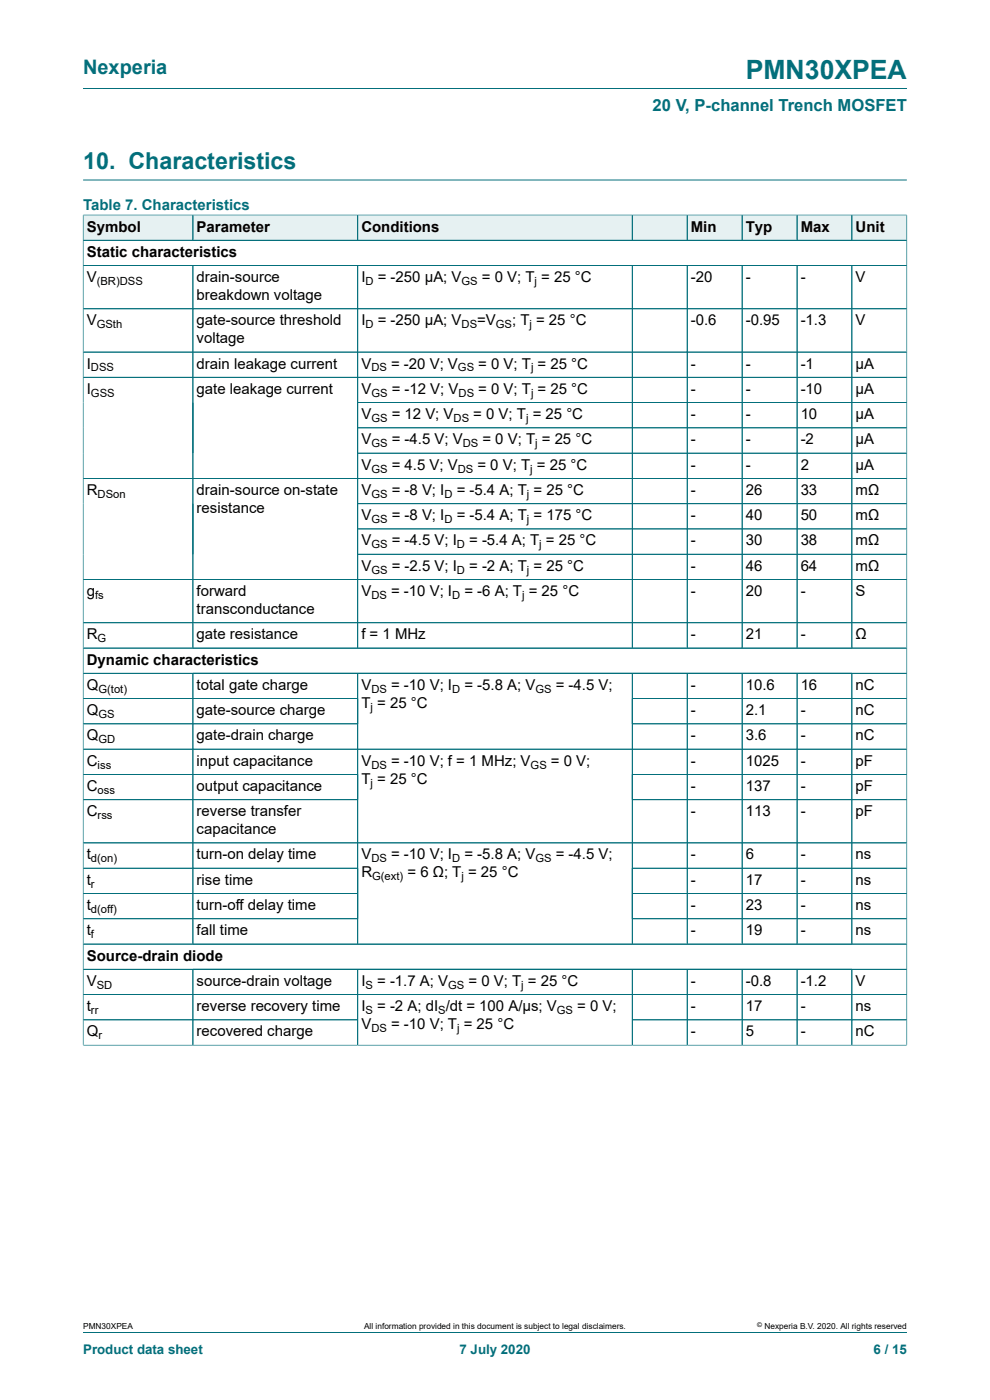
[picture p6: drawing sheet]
<svg xmlns="http://www.w3.org/2000/svg" width="210mm" height="297mm" viewBox="0 0 210 297" stroke-linecap="round" stroke-linejoin="round" font-family="sans-serif">
<defs><g id="words">
<text font-size="5.6" fill="#036f7b" x="158.2" y="16.8">PMN30XPEA</text>
<text font-size="4.9" fill="#036f7b" x="17.6" y="35.9">10. Characteristics</text>
<text font-size="4.2" fill="#036f7b" x="17.6" y="15.6">Nexperia</text>
<text font-size="3.5" fill="#036f7b" x="138.4" y="23.7">20 V, P-channel Trench MOSFET</text>
<text font-size="3.2" fill="#036f7b" x="17.6" y="44.5">Table 7. Characteristics</text>
<g font-size="3.2">
<text x="18.4" y="49.1">Symbol</text>
<text x="41.7" y="49.1">Parameter</text>
<text x="76.7" y="49.1">Conditions</text>
<text x="146.5" y="49.1">Min</text>
<text x="158.2" y="49.1">Typ</text>
<text x="169.8" y="49.1">Max</text>
<text x="181.5" y="49.1">Unit</text>
<text x="18.4" y="54.5">Static characteristics</text>
<text x="18.4" y="59.8">V</text>
<text x="41.7" y="59.8">drain-source</text>
<text x="76.7" y="59.8">I</text>
<text x="80.1" y="59.8">= -250 µA; V</text>
<text x="102.2" y="59.8">= 0 V; T = 25 °C</text>
<text x="146.5" y="59.8">-20</text>
<text x="158.2" y="59.8">-</text>
<text x="169.8" y="59.8">-</text>
<text x="181.5" y="59.8">V</text>
<text x="41.7" y="63.7">breakdown voltage</text>
<text x="18.4" y="69">V</text>
<text x="41.7" y="69">gate-source threshold</text>
<text x="76.7" y="69">I</text>
<text x="80.1" y="69">= -250 µA; V</text>
<text x="101.2" y="69">=V</text>
<text x="108.6" y="69">; T = 25 °C</text>
<text x="146.5" y="69">-0.6</text>
<text x="158.2" y="69">-0.95</text>
<text x="169.8" y="69">-1.3</text>
<text x="181.5" y="69">V</text>
<text x="41.7" y="72.8">voltage</text>
<text x="18.4" y="78.2">I</text>
<text x="18.4" y="83.5">I</text>
<text x="41.7" y="78.2">drain leakage current</text>
<text x="41.7" y="83.5">gate leakage current</text>
<text x="76.7" y="78.2">V</text>
<text x="76.7" y="83.5">V</text>
<text x="83" y="78.2">= -20 V; V</text>
<text x="83.1" y="83.5">= -12 V; V</text>
<text x="101.5" y="78.2">= 0 V; T = 25 °C</text>
<text x="101.5" y="83.5">= 0 V; T = 25 °C</text>
<text x="146.5" y="78.2">-</text>
<text x="146.5" y="83.5">-</text>
<text x="158.2" y="78.2">-</text>
<text x="158.2" y="83.5">-</text>
<text x="169.8" y="78.2">-1</text>
<text x="169.8" y="83.5">-10</text>
<text x="181.5" y="78.2">µA</text>
<text x="181.5" y="83.5">µA</text>
<text x="76.7" y="88.9">V</text>
<text x="83.1" y="88.9">= 12 V; V</text>
<text x="100.4" y="88.9">= 0 V; T = 25 °C</text>
<text x="146.5" y="88.9">-</text>
<text x="158.2" y="88.9">-</text>
<text x="169.8" y="88.9">10</text>
<text x="181.5" y="88.9">µA</text>
<text x="76.7" y="94.3">V</text>
<text x="83.1" y="94.3">= -4.5 V; V</text>
<text x="102.3" y="94.3">= 0 V; T = 25 °C</text>
<text x="146.5" y="94.3">-</text>
<text x="158.2" y="94.3">-</text>
<text x="169.8" y="94.3">-2</text>
<text x="181.5" y="94.3">µA</text>
<text x="76.7" y="99.6">V</text>
<text x="83.1" y="99.6">= 4.5 V; V</text>
<text x="101.3" y="99.6">= 0 V; T = 25 °C</text>
<text x="146.5" y="99.6">-</text>
<text x="158.2" y="99.6">-</text>
<text x="169.8" y="99.6">2</text>
<text x="181.5" y="99.6">µA</text>
<text x="18.4" y="105">R</text>
<text x="41.7" y="105">drain-source on-state</text>
<text x="76.7" y="105">V</text>
<text x="83.1" y="105">= -8 V; I</text>
<text x="96.9" y="105">= -5.4 A; T = 25 °C</text>
<text x="146.5" y="105">-</text>
<text x="158.2" y="105">26</text>
<text x="169.8" y="105">33</text>
<text x="181.5" y="105">mΩ</text>
<text x="41.7" y="108.8">resistance</text>
<text x="76.7" y="110.4">V</text>
<text x="83.1" y="110.4">= -8 V; I</text>
<text x="96.9" y="110.4">= -5.4 A; T = 175 °C</text>
<text x="146.5" y="110.4">-</text>
<text x="158.2" y="110.4">40</text>
<text x="169.8" y="110.4">50</text>
<text x="181.5" y="110.4">mΩ</text>
<text x="76.7" y="115.7">V</text>
<text x="83.1" y="115.7">= -4.5 V; I</text>
<text x="99.5" y="115.7">= -5.4 A; T = 25 °C</text>
<text x="146.5" y="115.7">-</text>
<text x="158.2" y="115.7">30</text>
<text x="169.8" y="115.7">38</text>
<text x="181.5" y="115.7">mΩ</text>
<text x="76.7" y="121.1">V</text>
<text x="83.1" y="121.1">= -2.5 V; I</text>
<text x="99.5" y="121.1">= -2 A; T = 25 °C</text>
<text x="146.5" y="121.1">-</text>
<text x="158.2" y="121.1">46</text>
<text x="169.8" y="121.1">64</text>
<text x="181.5" y="121.1">mΩ</text>
<text x="18.4" y="126.4">g</text>
<text x="41.7" y="126.4">forward</text>
<text x="41.7" y="130.3">transconductance</text>
<text x="76.7" y="126.4">V</text>
<text x="83" y="126.4">= -10 V; I</text>
<text x="98.5" y="126.4">= -6 A; T = 25 °C</text>
<text x="146.5" y="126.4">-</text>
<text x="158.2" y="126.4">20</text>
<text x="169.8" y="126.4">-</text>
<text x="181.5" y="126.4">S</text>
<text x="18.4" y="135.6">R</text>
<text x="41.7" y="135.6">gate resistance</text>
<text x="76.7" y="135.6">f = 1 MHz</text>
<text x="146.5" y="135.6">-</text>
<text x="158.2" y="135.6">21</text>
<text x="169.8" y="135.6">-</text>
<text x="181.5" y="135.6">Ω</text>
<text x="18.4" y="141">Dynamic characteristics</text>
<text x="18.4" y="146.3">Q</text>
<text x="41.7" y="146.3">total gate charge</text>
<text x="76.7" y="146.3">V</text>
<text x="83" y="146.3">= -10 V; I</text>
<text x="98.5" y="146.3">= -5.8 A; V</text>
<text x="117.9" y="146.3">= -4.5 V;</text>
<text x="146.5" y="146.3">-</text>
<text x="158.2" y="146.3">10.6</text>
<text x="169.8" y="146.3">16</text>
<text x="181.5" y="146.3">nC</text>
<text x="18.4" y="151.7">Q</text>
<text x="41.7" y="151.7">gate-source charge</text>
<text x="76.7" y="150.2">T = 25 °C</text>
<text x="146.5" y="151.7">-</text>
<text x="158.2" y="151.7">2.1</text>
<text x="169.8" y="151.7">-</text>
<text x="181.5" y="151.7">nC</text>
<text x="18.4" y="157.1">Q</text>
<text x="41.7" y="157.1">gate-drain charge</text>
<text x="146.5" y="157.1">-</text>
<text x="158.2" y="157.1">3.6</text>
<text x="169.8" y="157.1">-</text>
<text x="181.5" y="157.1">nC</text>
<text x="18.4" y="162.4">C</text>
<text x="18.4" y="167.8">C</text>
<text x="41.7" y="162.4">input capacitance</text>
<text x="41.7" y="167.8">output capacitance</text>
<text x="76.7" y="162.4">V</text>
<text x="76.7" y="166.2">T = 25 °C</text>
<text x="83" y="162.4">= -10 V; f = 1 MHz; V</text>
<text x="116.9" y="162.4">= 0 V;</text>
<text x="146.5" y="162.4">-</text>
<text x="146.5" y="167.8">-</text>
<text x="158.2" y="162.4">1025</text>
<text x="158.2" y="167.8">137</text>
<text x="169.8" y="162.4">-</text>
<text x="169.8" y="167.8">-</text>
<text x="181.5" y="162.4">pF</text>
<text x="181.5" y="167.8">pF</text>
<text x="18.4" y="173.2">C</text>
<text x="41.7" y="173.2">reverse transfer</text>
<text x="146.5" y="173.2">-</text>
<text x="158.2" y="173.2">113</text>
<text x="169.8" y="173.2">-</text>
<text x="181.5" y="173.2">pF</text>
<text x="41.7" y="177">capacitance</text>
<text x="18.4" y="182.3">t</text>
<text x="41.7" y="182.3">turn-on delay time</text>
<text x="76.7" y="182.3">V</text>
<text x="83" y="182.3">= -10 V; I</text>
<text x="98.5" y="182.3">= -5.8 A; V</text>
<text x="117.9" y="182.3">= -4.5 V;</text>
<text x="146.5" y="182.3">-</text>
<text x="158.2" y="182.3">6</text>
<text x="169.8" y="182.3">-</text>
<text x="181.5" y="182.3">ns</text>
<text x="18.4" y="187.7">t</text>
<text x="41.7" y="187.7">rise time</text>
<text x="76.7" y="186.1">R</text>
<text x="86.4" y="186.1">= 6 Ω; T = 25 °C</text>
<text x="146.5" y="187.7">-</text>
<text x="158.2" y="187.7">17</text>
<text x="169.8" y="187.7">-</text>
<text x="181.5" y="187.7">ns</text>
<text x="18.4" y="193.1">t</text>
<text x="41.7" y="193.1">turn-off delay time</text>
<text x="146.5" y="193.1">-</text>
<text x="158.2" y="193.1">23</text>
<text x="169.8" y="193.1">-</text>
<text x="181.5" y="193.1">ns</text>
<text x="18.4" y="198.4">t</text>
<text x="18.4" y="203.8">Source-drain diode</text>
<text x="41.7" y="198.4">fall time</text>
<text x="146.5" y="198.4">-</text>
<text x="158.2" y="198.4">19</text>
<text x="169.8" y="198.4">-</text>
<text x="181.5" y="198.4">ns</text>
<text x="18.4" y="209.1">V</text>
<text x="41.7" y="209.1">source-drain voltage</text>
<text x="76.7" y="209.1">I</text>
<text x="80" y="209.1">= -1.7 A; V</text>
<text x="99.4" y="209.1">= 0 V; T = 25 °C</text>
<text x="146.5" y="209.1">-</text>
<text x="158.2" y="209.1">-0.8</text>
<text x="169.8" y="209.1">-1.2</text>
<text x="181.5" y="209.1">V</text>
<text x="18.4" y="214.5">t</text>
<text x="41.7" y="214.5">reverse recovery time</text>
<text x="76.7" y="214.5">I</text>
<text x="80" y="214.5">= -2 A; dI /dt = 100 A/µs; V</text>
<text x="122.4" y="214.5">= 0 V;</text>
<text x="146.5" y="214.5">-</text>
<text x="158.2" y="214.5">17</text>
<text x="169.8" y="214.5">-</text>
<text x="181.5" y="214.5">ns</text>
<text x="18.4" y="219.9">Q</text>
<text x="41.7" y="219.9">recovered charge</text>
<text x="76.7" y="218.3">V</text>
<text x="83" y="218.3">= -10 V; T = 25 °C</text>
<text x="146.5" y="219.9">-</text>
<text x="158.2" y="219.9">5</text>
<text x="169.8" y="219.9">-</text>
<text x="181.5" y="219.9">nC</text>
</g>
<g font-size="2.8" fill="#036f7b">
<text x="17.6" y="287.2">Product data sheet</text>
<text x="97.5" y="287.2">7 July 2020</text>
<text x="185.3" y="287.2">6 / 15</text>
</g>
<g font-size="2.4">
<text x="20.5" y="60.5">(BR)DSS</text>
<text x="77.5" y="60.5">D</text>
<text x="97.9" y="60.5">GS</text>
<text x="113.4" y="60.5">j</text>
<text x="20.5" y="69.6">GSth</text>
<text x="77.5" y="69.6">D</text>
<text x="97.9" y="69.6">DS</text>
<text x="105.2" y="69.6">GS</text>
<text x="112.3" y="69.6">j</text>
<text x="19.3" y="78.8">DSS</text>
<text x="78.8" y="78.8">DS</text>
<text x="97.1" y="78.8">GS</text>
<text x="112.6" y="78.8">j</text>
<text x="19.3" y="84.2">GSS</text>
<text x="78.8" y="84.2">GS</text>
<text x="78.8" y="89.5">GS</text>
<text x="96.2" y="89.5">DS</text>
<text x="97.3" y="84.2">DS</text>
<text x="111.6" y="89.5">j</text>
<text x="112.6" y="84.2">j</text>
<text x="78.8" y="94.9">GS</text>
<text x="98.2" y="94.9">DS</text>
<text x="113.5" y="94.9">j</text>
<text x="78.8" y="100.3">GS</text>
<text x="97.1" y="100.3">DS</text>
<text x="112.5" y="100.3">j</text>
<text x="20.7" y="105.6">DSon</text>
<text x="78.8" y="105.6">GS</text>
<text x="94.3" y="105.6">D</text>
<text x="111.8" y="105.6">j</text>
<text x="78.8" y="111">GS</text>
<text x="94.3" y="111">D</text>
<text x="111.8" y="111">j</text>
<text x="78.8" y="116.3">GS</text>
<text x="96.9" y="116.3">D</text>
<text x="114.4" y="116.3">j</text>
<text x="78.8" y="121.7">GS</text>
<text x="96.9" y="121.7">D</text>
<text x="111.8" y="121.7">j</text>
<text x="20.2" y="127.1">fs</text>
<text x="78.8" y="127.1">DS</text>
<text x="95.9" y="127.1">D</text>
<text x="110.7" y="127.1">j</text>
<text x="20.7" y="136.2">G</text>
<text x="20.9" y="147">G(tot)</text>
<text x="78.8" y="147">DS</text>
<text x="95.9" y="147">D</text>
<text x="113.6" y="147">GS</text>
<text x="20.9" y="152.3">GS</text>
<text x="78.6" y="150.8">j</text>
<text x="20.9" y="157.7">GD</text>
<text x="20.7" y="163">iss</text>
<text x="78.6" y="166.9">j</text>
<text x="78.8" y="163">DS</text>
<text x="112.6" y="163">GS</text>
<text x="20.7" y="168.4">oss</text>
<text x="20.7" y="173.8">rss</text>
<text x="19.3" y="182.9">d(on)</text>
<text x="78.8" y="182.9">DS</text>
<text x="95.9" y="182.9">D</text>
<text x="113.6" y="182.9">GS</text>
<text x="19.3" y="188.3">r</text>
<text x="78.9" y="186.8">G(ext)</text>
<text x="97.9" y="186.8">j</text>
<text x="19.3" y="193.7">d(off)</text>
<text x="19.3" y="199">f</text>
<text x="20.5" y="209.8">SD</text>
<text x="77.5" y="209.8">S</text>
<text x="95.1" y="209.8">GS</text>
<text x="110.6" y="209.8">j</text>
<text x="19.3" y="215.1">rr</text>
<text x="77.5" y="215.1">S</text>
<text x="93" y="215.1">S</text>
<text x="118.1" y="215.1">GS</text>
<text x="20.9" y="220.5">r</text>
<text x="78.8" y="218.9">DS</text>
<text x="97" y="218.9">j</text>
</g>
<g font-size="1.8">
<text x="17.6" y="282">PMN30XPEA</text>
<text x="77.2" y="282">All information provided in this document is subject to legal disclaimers.</text>
<text x="162.2" y="282">Nexperia B.V. 2020. All rights reserved</text>
</g>
<text font-size="1.4" x="160.6" y="281.6">©</text>
</g></defs>
<path d="M17.6 18.8h174.8M17.6 38.2h174.8" fill="none" stroke="#036f7b" stroke-width=".21"/>
<path d="M17.7 45.7h23.2v5.2h-23.2z" fill="#e6f1f2"/>
<path d="M17.6 45.5v5.5h23.3v-5.4h-23.3" fill="none" stroke="#036f7b" stroke-width=".21"/>
<path d="M41 45.7h34.8v5.2h-34.8z" fill="#e6f1f2"/>
<path d="M40.9 45.6h35v5.4h-35z" fill="none" stroke="#036f7b" stroke-width=".21"/>
<path d="M75.9 45.7h58.1v5.2h-58.1z" fill="#e6f1f2"/>
<path d="M75.9 45.6h58.2v5.4h-58.2z" fill="none" stroke="#036f7b" stroke-width=".21"/>
<path d="M134.2 45.7h11.5v5.2h-11.5z" fill="#e6f1f2"/>
<path d="M134.1 45.6h11.7v5.4h-11.7z" fill="none" stroke="#036f7b" stroke-width=".21"/>
<path d="M145.8 45.7h11.5v5.2h-11.5z" fill="#e6f1f2"/>
<path d="M145.8 45.6h11.6v5.4h-11.6z" fill="none" stroke="#036f7b" stroke-width=".21"/>
<path d="M157.5 45.7h11.5v5.2h-11.5z" fill="#e6f1f2"/>
<path d="M157.4 45.6h11.7v5.4h-11.7z" fill="none" stroke="#036f7b" stroke-width=".21"/>
<path d="M169.1 45.7h11.5v5.2h-11.5z" fill="#e6f1f2"/>
<path d="M169.1 45.6h11.6v5.4h-11.6z" fill="none" stroke="#036f7b" stroke-width=".21"/>
<path d="M180.8 45.7h11.5v5.2h-11.5z" fill="#e6f1f2"/>
<g fill="none" stroke="#036f7b" stroke-width=".21">
<path d="M17.6 56.3h174.8M17.6 51h174.8M17.6 45.7v176.1M17.7 45.6h174.7M40.9 56.3v81.2M40.9 45.7v5.2M75.9 56.3v81.2M75.9 45.7v5.2M134.1 45.7v5.2M134.1 56.3v81.2M145.8 45.7v5.2M145.8 56.3v81.2"/>
<path d="M157.4 45.7v5.2M157.4 56.3v81.2M169.1 45.7v5.2M169.1 56.3v81.2M180.7 45.6v5.4M180.7 56.3v81.2M192.4 45.5v176.3M17.6 65.5h174.8M17.6 74.7h174.8M17.6 80h174.8M75.9 85.4h116.5M75.9 90.8h116.5"/>
<path d="M75.9 96.1h116.5M17.6 101.5h174.8M75.9 106.9h116.5M75.9 112.2h116.5M75.9 117.6h116.5M17.6 122.9h174.8M17.6 132.1h174.8M17.6 137.5h174.8M17.6 142.8h174.8M17.6 148.2h58.3M17.6 153.6h58.3M17.6 158.9h174.8"/>
<path d="M40.9 142.8v57.5M75.9 142.8v57.5M134.1 142.8v57.5M134.1 148.2h58.3M145.8 142.8v57.5M157.4 142.8v57.5M169.1 142.8v57.5M180.7 142.8v57.5M192.4 153.6h-58.3M17.6 164.3h58.3M17.6 169.7h58.3M17.6 178.8h174.8"/>
<path d="M192.4 164.3h-58.3M192.4 169.7h-58.3M17.6 184.2h58.3M17.6 189.5h58.3M17.6 194.9h58.3M134.1 184.2h58.3M134.1 194.9h58.3M192.4 189.5h-58.3M17.6 200.3h174.8M17.6 205.6h174.8M17.6 211h174.8M40.9 205.6v16.1"/>
<path d="M75.9 216.4h-58.3M75.9 205.6v16.1M134.1 205.6v16.1M134.1 216.4h58.3M145.8 205.6v16.1M157.4 205.6v16.1M169.1 205.6v16.1M180.7 205.6v16.1M17.6 221.7h174.8M17.6 282.6h174.8"/>
</g>
<use href="#words"/>
</svg>
